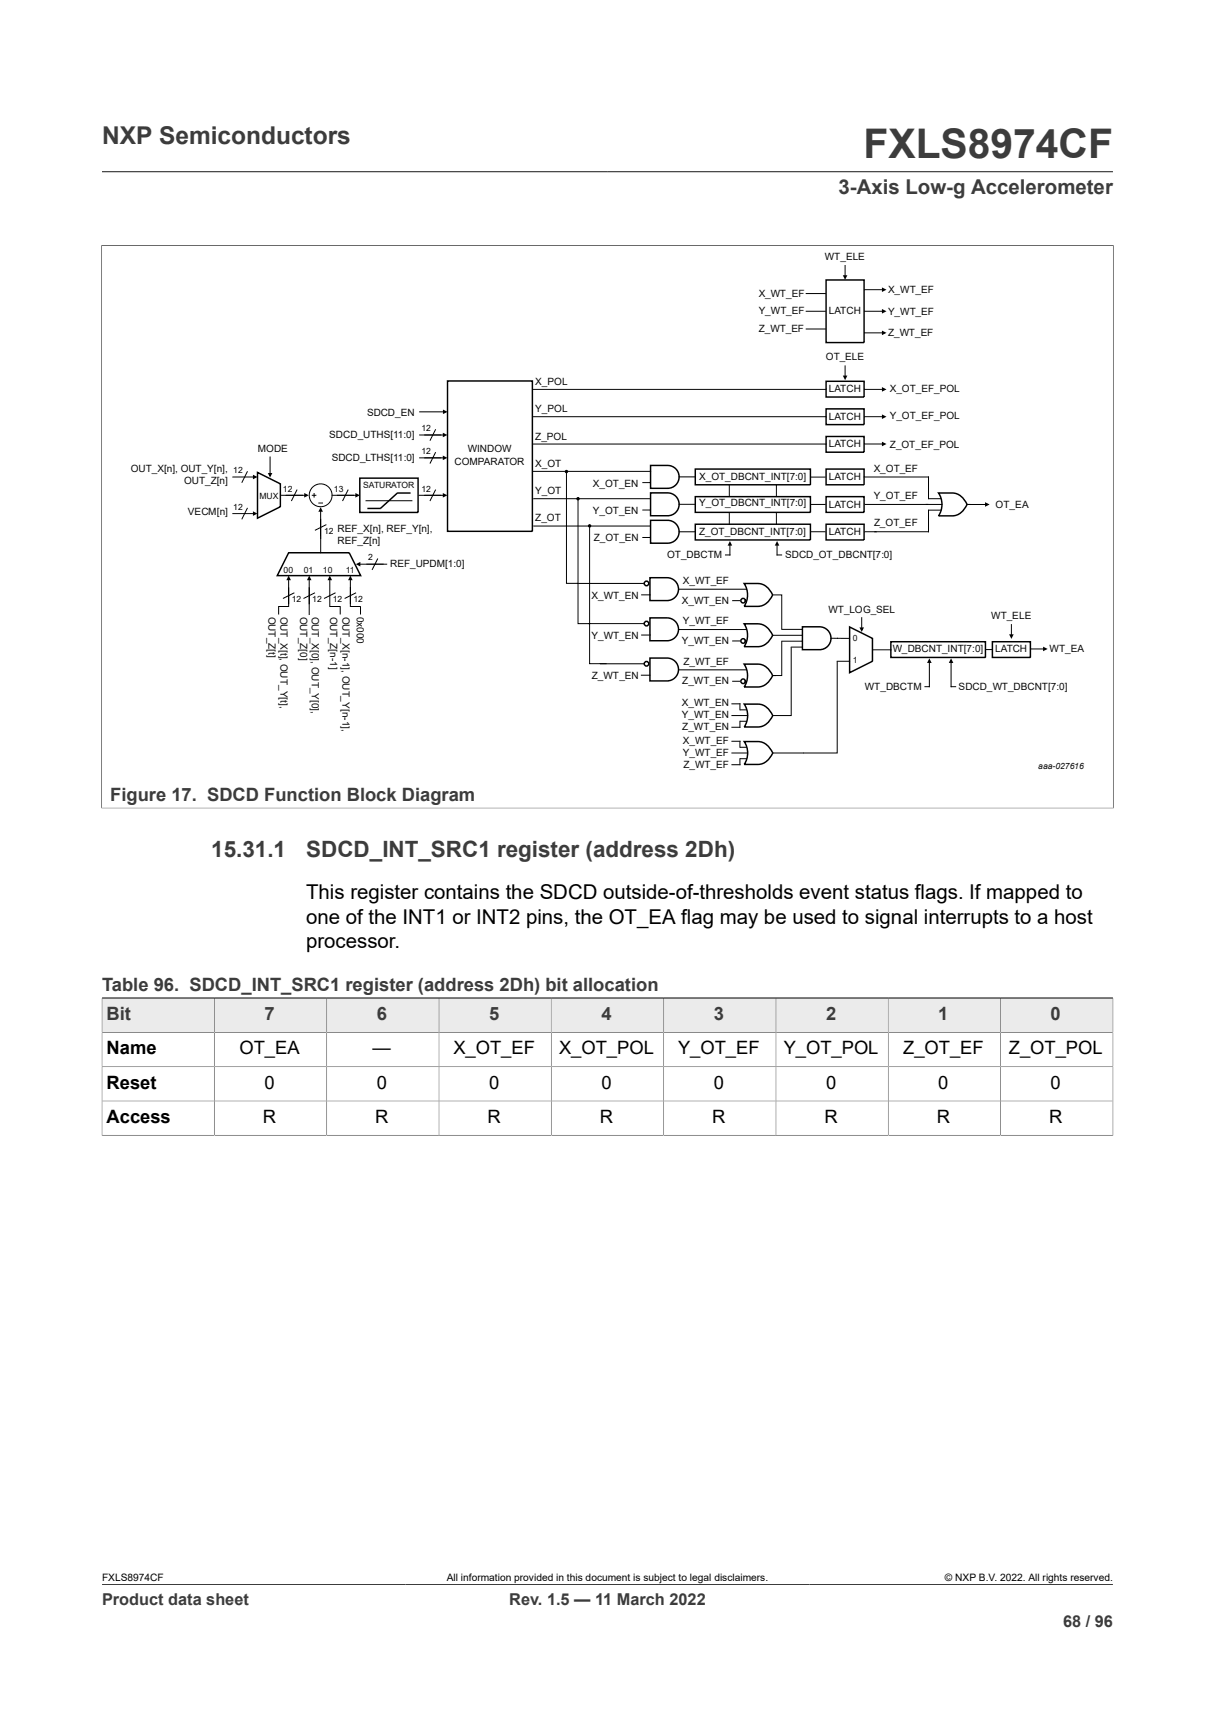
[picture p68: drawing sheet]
<svg xmlns="http://www.w3.org/2000/svg" width="210mm" height="297mm" viewBox="0 0 210 297" stroke-linecap="round" stroke-linejoin="round" font-family="sans-serif">
<defs><g id="words">
<text font-size="7.1" fill="#3c3c3c" x="149.3" y="27.2">FXLS8974CF</text>
<text font-size="4.2" fill="#3c3c3c" x="17.6" y="24.8">NXP Semiconductors</text>
<g font-size="3.9" fill="#3c3c3c">
<text x="36.5" y="148">15.31.1</text>
<text x="52.9" y="148">SDCD_INT_SRC1 register (address 2Dh)</text>
</g>
<text font-size="3.5" fill="#3c3c3c" x="145" y="33.5">3-Axis Low-g Accelerometer</text>
<g font-size="3.5">
<text x="52.9" y="155.4">This register contains the SDCD outside-of-thresholds event status flags. If mapped to</text>
<text x="52.9" y="159.6">one of the INT1 or INT2 pins, the OT_EA flag may be used to signal interrupts to a host</text>
<text x="52.9" y="163.8">processor.</text>
</g>
<g font-size="3.2" fill="#3c3c3c">
<text x="19" y="138.5">Figure 17. SDCD Function Block Diagram</text>
<text x="17.6" y="171.3">Table 96. SDCD_INT_SRC1 register (address 2Dh) bit allocation</text>
<text x="18.4" y="176.2">Bit</text>
<text x="45.7" y="176.2">7</text>
<text x="65.1" y="176.2">6</text>
<text x="84.5" y="176.2">5</text>
<text x="103.9" y="176.2">4</text>
<text x="123.4" y="176.2">3</text>
<text x="142.8" y="176.2">2</text>
<text x="162.2" y="176.2">1</text>
<text x="181.6" y="176.2">0</text>
</g>
<g font-size="3.2">
<text x="18.4" y="182.2">Name</text>
<text x="41.4" y="182.2">OT_EA</text>
<text x="64.4" y="182.2">—</text>
<text x="78.4" y="182.2">X_OT_EF</text>
<text x="96.6" y="182.2">X_OT_POL</text>
<text x="117.2" y="182.2">Y_OT_EF</text>
<text x="135.5" y="182.2">Y_OT_POL</text>
<text x="156.1" y="182.2">Z_OT_EF</text>
<text x="174.4" y="182.2">Z_OT_POL</text>
<text x="18.4" y="188.1">Reset</text>
<text x="45.7" y="188.1">0</text>
<text x="65.1" y="188.1">0</text>
<text x="84.5" y="188.1">0</text>
<text x="103.9" y="188.1">0</text>
<text x="123.4" y="188.1">0</text>
<text x="142.8" y="188.1">0</text>
<text x="162.2" y="188.1">0</text>
<text x="181.6" y="188.1">0</text>
<text x="18.4" y="194">Access</text>
<text x="45.4" y="194">R</text>
<text x="64.8" y="194">R</text>
<text x="84.3" y="194">R</text>
<text x="103.7" y="194">R</text>
<text x="123.1" y="194">R</text>
<text x="142.5" y="194">R</text>
<text x="161.9" y="194">R</text>
<text x="181.3" y="194">R</text>
</g>
<g font-size="2.8" fill="#3c3c3c">
<text x="17.6" y="277.3">Product data sheet</text>
<text x="88" y="277.3">Rev. 1.5 — 11 March 2022</text>
<text x="183.7" y="281">68 / 96</text>
</g>
<g font-size="1.8">
<text x="17.6" y="273.1">FXLS8974CF</text>
<text x="77.2" y="273.1">All information provided in this document is subject to legal disclaimers.</text>
<text x="163.3" y="273.1">© NXP B.V. 2022. All rights reserved.</text>
</g>
<g font-size="1.7" fill="#09090a">
<text x="142.6" y="44.9">WT_ELE</text>
<text x="131.1" y="51.2">X_WT_EF</text>
<text x="153.5" y="50.6">X_WT_EF</text>
<text x="131.1" y="54.3">Y_WT_EF</text>
<text x="131.1" y="57.3">Z_WT_EF</text>
<text x="143.3" y="54.2">LATCH</text>
<text x="153.5" y="54.4">Y_WT_EF</text>
<text x="153.5" y="58.1">Z_WT_EF</text>
<text x="142.8" y="62.2">OT_ELE</text>
<text x="63.4" y="71.8">SDCD_EN</text>
<text x="92.5" y="66.6">X_POL</text>
<text x="92.5" y="71.2">Y_POL</text>
<text x="143.3" y="67.8">LATCH</text>
<text x="153.8" y="67.7">X_OT_EF_POL</text>
<text x="56.9" y="75.8">SDCD_UTHS[11:0]</text>
<text x="92.5" y="75.9">Z_POL</text>
<text x="143.3" y="77.3">LATCH</text>
<text x="143.3" y="72.5">LATCH</text>
<text x="153.8" y="72.4">Y_OT_EF_POL</text>
<text x="153.8" y="77.4">Z_OT_EF_POL</text>
<text x="22.6" y="81.6">OUT_X[n], OUT_Y[n],</text>
<text x="31.8" y="83.7">OUT_Z[n]</text>
<text x="44.6" y="78">MODE</text>
<text x="57.3" y="79.6">SDCD_LTHS[11:0]</text>
<text x="78.6" y="80.3">COMPARATOR</text>
<text x="80.8" y="78.2">WINDOW</text>
<text x="92.5" y="80.6">X_OT</text>
<text x="120.8" y="82.9">X_OT_DBCNT_INT[7:0]</text>
<text x="143.3" y="82.9">LATCH</text>
<text x="151" y="81.5">X_OT_EF</text>
<text x="32.5" y="88.9">VECM[n]</text>
<text x="92.5" y="85.3">Y_OT</text>
<text x="92.5" y="90">Z_OT</text>
<text x="102.5" y="84.1">X_OT_EN</text>
<text x="102.5" y="88.8">Y_OT_EN</text>
<text x="120.8" y="87.5">Y_OT_DBCNT_INT[7:0]</text>
<text x="143.3" y="87.7">LATCH</text>
<text x="151" y="86.2">Y_OT_EF</text>
<text x="172.1" y="87.7">OT_EA</text>
<text x="58.4" y="91.9">REF_X[n], REF_Y[n],</text>
<text x="58.4" y="94">REF_Z[n]</text>
<text x="102.6" y="93.4">Z_OT_EN</text>
<text x="120.8" y="92.4">Z_OT_DBCNT_INT[7:0]</text>
<text x="143.3" y="92.5">LATCH</text>
<text x="151.1" y="90.9">Z_OT_EF</text>
<text x="67.4" y="98">REF_UPDM[1:0]</text>
<text x="115.3" y="96.3">OT_DBCTM</text>
<text x="118" y="101">X_WT_EF</text>
<text x="135.7" y="96.3">SDCD_OT_DBCNT[7:0]</text>
<text x="46.4" y="106.6" transform="rotate(90 46.4 106.6)">OUT_Z[t]</text>
<text x="48.5" y="106.6" transform="rotate(90 48.5 106.6)">OUT_X[t], OUT_Y[t],</text>
<text x="51.9" y="106.6" transform="rotate(90 51.9 106.6)">OUT_Z[0]</text>
<text x="53.9" y="106.6" transform="rotate(90 53.9 106.6)">OUT_X[0], OUT_Y[0],</text>
<text x="57.1" y="106.6" transform="rotate(90 57.1 106.6)">OUT_Z[n-1]</text>
<text x="59.2" y="106.6" transform="rotate(90 59.2 106.6)">OUT_X[n-1], OUT_Y[n-1],</text>
<text x="61.7" y="106.6" transform="rotate(90 61.7 106.6)">0x000</text>
<text x="102.2" y="103.4">X_WT_EN</text>
<text x="117.9" y="104.3">X_WT_EN</text>
<text x="118" y="107.9">Y_WT_EF</text>
<text x="143.2" y="106">WT_LOG_SEL</text>
<text x="171.3" y="107">WT_ELE</text>
<text x="102.2" y="110.4">Y_WT_EN</text>
<text x="117.9" y="111.3">Y_WT_EN</text>
<text x="154.3" y="112.7">W_DBCNT_INT[7:0]</text>
<text x="172" y="112.7">LATCH</text>
<text x="181.4" y="112.7">WT_EA</text>
<text x="102.3" y="117.4">Z_WT_EN</text>
<text x="117.9" y="118.2">Z_WT_EN</text>
<text x="118.1" y="114.9">Z_WT_EF</text>
<text x="149.5" y="119.3">WT_DBCTM</text>
<text x="165.7" y="119.3">SDCD_WT_DBCNT[7:0]</text>
<text x="117.9" y="121.9">X_WT_EN</text>
<text x="117.9" y="124.1">Y_WT_EN</text>
<text x="117.9" y="126.1">Z_WT_EN</text>
<text x="118" y="128.6">X_WT_EF</text>
<text x="118" y="130.6">Y_WT_EF</text>
<text x="118.1" y="132.7">Z_WT_EF</text>
</g>
<g font-size="1.5">
<text x="72.8" y="74.6">12</text>
<text x="40.3" y="81.8">12</text>
<text x="72.8" y="78.5">12</text>
<text x="40.3" y="88.1">12</text>
<text x="48.9" y="85">12</text>
<text x="57.7" y="85">13</text>
<text x="72.8" y="85">12</text>
<text x="56" y="92.2">12</text>
<text x="63.6" y="96.8">2</text>
<text x="50.4" y="104">12</text>
<text x="54" y="104">12</text>
<text x="57.5" y="104">12</text>
<text x="61.1" y="104">12</text>
</g>
<g font-size="1.5" fill="#09090a">
<text x="44.8" y="86.2">MUX</text>
<text x="62.7" y="84.3">SATURATOR</text>
<text x="49" y="99">00</text>
<text x="52.5" y="99">01</text>
<text x="55.8" y="99">10</text>
<text x="59.8" y="99.1">11</text>
<text x="147.4" y="110.7">0</text>
<text x="147.4" y="114.6">1</text>
<text x="179.5" y="132.8">aaa-027616</text>
</g>
</g></defs>
<path d="M17.6 29.7h174.8M17.5 42.4h175M17.6 42.3v97.4M192.4 42.3v97.4M17.5 139.6h175M17.6 172.4h174.8" fill="none" stroke="#3c3c3c" stroke-width=".17"/>
<g fill="none" stroke="#000" stroke-width=".17">
<path d="M139.3 53.8h3.4M139.3 50.7h3.4M139.3 56.8h3.4M146.1 45.9v2M149.4 50.1h3.3M149.4 53.8h3.3M149.4 57.5h3.3M46.7 79v3M72.5 79.1h4.3M72.5 75.2h4.3M72.5 71.2h4.4M75.3 78.1l-1 2"/>
<path d="M75.3 74.2l-1 1.9M92.1 76.7h50.8M92.1 72h50.8M92.1 67.3h50.8M146.1 63.2v2M149.4 72h3.3M149.4 67.3h3.3M149.4 76.7h3.3M40.2 82.4h3.8M40.2 88.7h3.8M42.8 81.4l-1 2M42.8 87.7l-1 2"/>
<path d="M48.6 85.6h4.3M49.9 99.9v4.9h-1.8M51.4 84.6l-1 2M53.4 99.9v6.3M53.9 85.6h.8M54.3 85.2v.8M55 86.9h.8M55.4 88.1v7.4M56.4 90.6l-2 1M57 99.9v4.9M57.4 85.6h4.3M60.2 84.6l-1 2"/>
<path d="M60.6 99.9v4.9h1.7M62 97.5h4.8M63.2 86.5h8.1M65.3 96.5l-1 2M72.5 85.6h4.3M75.3 84.6l-1 2M92.1 81.4h20.4M92.2 90.9h20.3M92.2 86.2h20.3M97.9 81.5v19.3h2M99.9 86.1v21.7h2M101.9 90.9v23.8h3"/>
<path d="M111.1 92.9h1.3M111.1 88.1h1.3M111.1 83.4h1.3M117.4 91.9h2.7M117.4 87.1h2.7M117.4 82.4h2.7M126.1 83.7v2M126.1 88.6v2M126.2 94v1.9h-.8M134.2 83.7v2M134.2 88.6v2M134.3 94v1.9"/>
<path d="M134.3 95.9h.8M140 82.4h2.7M140.1 91.9h2.6M140.1 87.2h2.6M149.4 82.4h11.1v3.8M149.5 87.2h13.3M160.5 88.1v3.8h-11M160.6 86.2h2M160.6 88.1h2M167.2 87.2h3.3M48.2 104.7v1.5M50.9 102.4l-2 1"/>
<path d="M54.4 102.4l-1.9 1M57 104.8h1.8M58 102.4l-2 1M58.8 104.7v1.5M61.5 102.4l-1.9 1M62.3 104.7v1.5M99.8 100.8h11.5M101.8 107.7h9.5M103.8 114.7h7.5M110.9 116.7h1.4M110.9 102.8h1.5M110.9 109.7h1.5"/>
<path d="M117.3 101.8h11.7M117.3 108.8h11.7M117.3 115.7h11.7M126.6 103.8h1.3M126.6 110.7h1.3M126.6 117.7h1.3M133.5 116.7h.5M133.6 109.8h5.1M133.6 102.8h1.5v5.9M135.1 108.7h3.6M136.8 111.8v11.8h-3.2M136.8 111.8h1.9"/>
<path d="M138.7 110.8h-3.6v5.9h-1.5M143.6 110.3h3.2M144.7 114.3v15.8h-11.1M144.7 114.2h2.1M148.9 106.7v2M150.8 112.3h3.2M160.6 114.2v4.4h-.7M164.4 114.2v4.4M164.4 118.6h.8M170.4 112.2h1.1M174.8 107.9v2M178.3 112.1h2.3"/>
<path d="M126.5 123.6h2.7M126.5 121.6h1.4v1M126.5 128.1h1.4v1M126.5 130.1h2.7M127.9 124.6v1.1h-1.4M127.9 131.1v1h-1.4M128 122.6h1M128 124.6h1M128 129.1h1M128 131.1h1"/>
<circle cx="55.4" cy="85.6" r="1.97"/>
</g>
<g fill="none" stroke="#000" stroke-width=".25">
<path d="M142.8 48.4h6.6v10.8h-6.6zM77.3 65.8h14.7v26h-14.7zM142.8 75.4h6.6v2.7h-6.6zM142.8 70.6h6.6v2.8h-6.6zM142.8 65.9h6.6v2.7h-6.6zM44.5 81.6l4 2v4l-4 1.9zM49.9 95.5h10.5l1.9 4h-14.4zM62.2 82.6h10.1v5.9h-10.1zM63.5 87.8h2.3M71 85.2h-2.4l-2.8 2.6M112.3 99.8h3a1.98 1.98 0 0 1 2 2 1.98 1.98 0 0 1-2 2h-3zM112.4 89.9h3a1.98 1.98 0 0 1 2 2 1.98 1.98 0 0 1-2 2h-3z"/>
<path d="M112.4 85.2h3a1.97 1.97 0 0 1 2 1.9 1.97 1.97 0 0 1-2 2h-3zM112.4 80.4h3a1.98 1.98 0 0 1 2 2 1.98 1.98 0 0 1-2 2h-3zM120.2 90.6h19.9v2.7h-19.9zM120.2 85.8h19.9v2.7h-19.9zM120.2 81h19.9v2.8h-19.9zM142.8 90.6h6.6v2.7h-6.6zM142.8 85.8h6.6v2.7h-6.6zM142.8 81h6.6v2.8h-6.6zM162.2 85.2h2.4a2.96 2.96 0 0 1 2.6 2 2.97 2.97 0 0 1-2.6 1.9h-2.4a3.6 3.6 0 0 0 0-3.9zM112.3 106.8h3a1.97 1.97 0 0 1 2 1.9 1.97 1.97 0 0 1-2 2h-3zM112.3 113.7h3a1.98 1.98 0 0 1 2 2 1.98 1.98 0 0 1-2 1.9h-3zM128.6 100.8h2.4a2.96 2.96 0 0 1 2.5 2 2.96 2.96 0 0 1-2.5 2h-2.4a3.6 3.6 0 0 0 0-4z"/>
<path d="M128.6 107.8h2.4a2.96 2.96 0 0 1 2.5 2 2.96 2.96 0 0 1-2.5 1.9h-2.4a3.6 3.6 0 0 0 0-3.9zM128.6 114.7h2.4a2.96 2.96 0 0 1 2.5 2 2.96 2.96 0 0 1-2.5 2h-2.4a3.6 3.6 0 0 0 0-4zM138.7 108.3h3a1.98 1.98 0 0 1 1.9 2 1.98 1.98 0 0 1-1.9 1.9h-3zM146.8 108.3l4 2v3.9l-4 2zM154 110.9h16.3v2.7h-16.3zM171.5 110.9h6.6v2.7h-6.6zM128.6 121.7h2.4a2.97 2.97 0 0 1 2.6 1.9 2.97 2.97 0 0 1-2.6 2h-2.4a3.6 3.6 0 0 0 0-3.9zM128.6 128.1h2.4a2.97 2.97 0 0 1 2.6 2 2.97 2.97 0 0 1-2.6 2h-2.4a3.6 3.6 0 0 0 0-4z"/>
<circle cx="111.7" cy="100.8" r=".4"/>
<circle cx="111.7" cy="107.7" r=".4"/>
<circle cx="111.7" cy="114.7" r=".4"/>
<circle cx="128.4" cy="103.8" r=".4"/>
<circle cx="128.4" cy="110.7" r=".4"/>
<circle cx="128.4" cy="117.7" r=".4"/>
</g>
<g fill="#000">
<path d="M145.7 47.6h.8l-.4 .7zM152.4 49.7l.8 .4-.8 .3zM152.4 53.4l.8 .4-.8 .4zM152.4 57.1l.8 .4-.8 .4zM76.5 78.7l.8 .4-.8 .4zM76.5 74.8l.8 .4-.8 .4zM76.6 70.8l.7 .4-.7 .3zM145.7 64.9h.8l-.4 .8zM152.4 66.9l.8 .4-.8 .4zM152.4 71.6l.8 .4-.8 .4zM152.4 76.3l.8 .4-.8 .4zM43.7 82l.8 .4-.8 .4z"/>
<path d="M43.7 88.3l.8 .4-.8 .4zM46.3 81.7h.8l-.4 .8zM49.9 99.5l.4 .7h-.8zM52.6 85.2l.8 .4-.8 .4zM53.4 99.5l.4 .7h-.7zM55.4 87.6l.4 .8h-.8zM57 99.5l.4 .7h-.8zM60.6 99.5l.4 .7h-.8zM61.5 97.5l.8-.4v.8zM61.4 85.2l.8 .4-.8 .4zM76.5 85.2l.8 .4-.8 .4zM126.2 93.5l.4 .8h-.8z"/>
<path d="M134.3 93.5l.4 .8h-.8zM170.3 86.8l.7 .4-.7 .4zM148.5 108.4h.8l-.4 .8zM160.6 113.8l.4 .7h-.8zM164.4 113.8l.4 .7h-.8zM174.4 109.6h.8l-.4 .8zM180.3 111.7l.8 .4-.8 .4z"/>
<circle cx="97.9" cy="81.5" r=".2"/>
<circle cx="99.9" cy="86.2" r=".2"/>
<circle cx="101.9" cy="90.9" r=".2"/>
</g>
<g fill="none" stroke="#000" stroke-width=".19">
<circle cx="97.9" cy="81.5" r=".2"/>
<circle cx="99.9" cy="86.2" r=".2"/>
<circle cx="101.9" cy="90.9" r=".2"/>
</g>
<path d="M17.7 172.5h19.3v5.8h-19.3z" fill="#ebebeb"/>
<path d="M17.6 172.4h19.5v6h-19.5z" fill="none" stroke="#3c3c3c" stroke-width=".17"/>
<path d="M37.1 172.5h19.3v5.8h-19.3z" fill="#ebebeb"/>
<path d="M37.1 172.4h19.4v6h-19.4z" fill="none" stroke="#3c3c3c" stroke-width=".17"/>
<path d="M56.5 172.5h19.3v5.8h-19.3z" fill="#ebebeb"/>
<path d="M56.5 172.4h19.4v6h-19.4z" fill="none" stroke="#3c3c3c" stroke-width=".17"/>
<path d="M75.9 172.5h19.3v5.8h-19.3z" fill="#ebebeb"/>
<path d="M75.9 172.4h19.4v6h-19.4z" fill="none" stroke="#3c3c3c" stroke-width=".17"/>
<path d="M95.4 172.5h19.2v5.8h-19.2z" fill="#ebebeb"/>
<path d="M95.3 172.4h19.4v6h-19.4z" fill="none" stroke="#3c3c3c" stroke-width=".17"/>
<path d="M114.8 172.5h19.2v5.8h-19.2z" fill="#ebebeb"/>
<path d="M114.7 172.4h19.4v6h-19.4z" fill="none" stroke="#3c3c3c" stroke-width=".17"/>
<path d="M134.2 172.5h19.3v5.8h-19.3z" fill="#ebebeb"/>
<path d="M134.1 172.4h19.4v6h-19.4z" fill="none" stroke="#3c3c3c" stroke-width=".17"/>
<path d="M153.6 172.5h19.3v5.8h-19.3z" fill="#ebebeb"/>
<path d="M153.5 172.4h19.4v6h-19.4z" fill="none" stroke="#3c3c3c" stroke-width=".17"/>
<path d="M173 172.5h19.3v5.8h-19.3z" fill="#ebebeb"/>
<g fill="none" stroke="#3c3c3c" stroke-width=".17">
<path d="M17.6 172.4h174.8v23.8M37.1 178.4v17.8M56.5 178.4v17.8M75.9 178.4v17.8M95.3 178.4v17.8M114.7 178.4v17.8M134.1 178.4v17.8M153.5 178.4v17.8M172.9 172.4v23.8M192.4 178.4h-174.8v17.8M17.6 196.2h174.8M17.6 184.3h174.8"/>
<path d="M17.6 190.2h174.8M17.6 273.8h174.8"/>
</g>
<use href="#words"/>
</svg>
